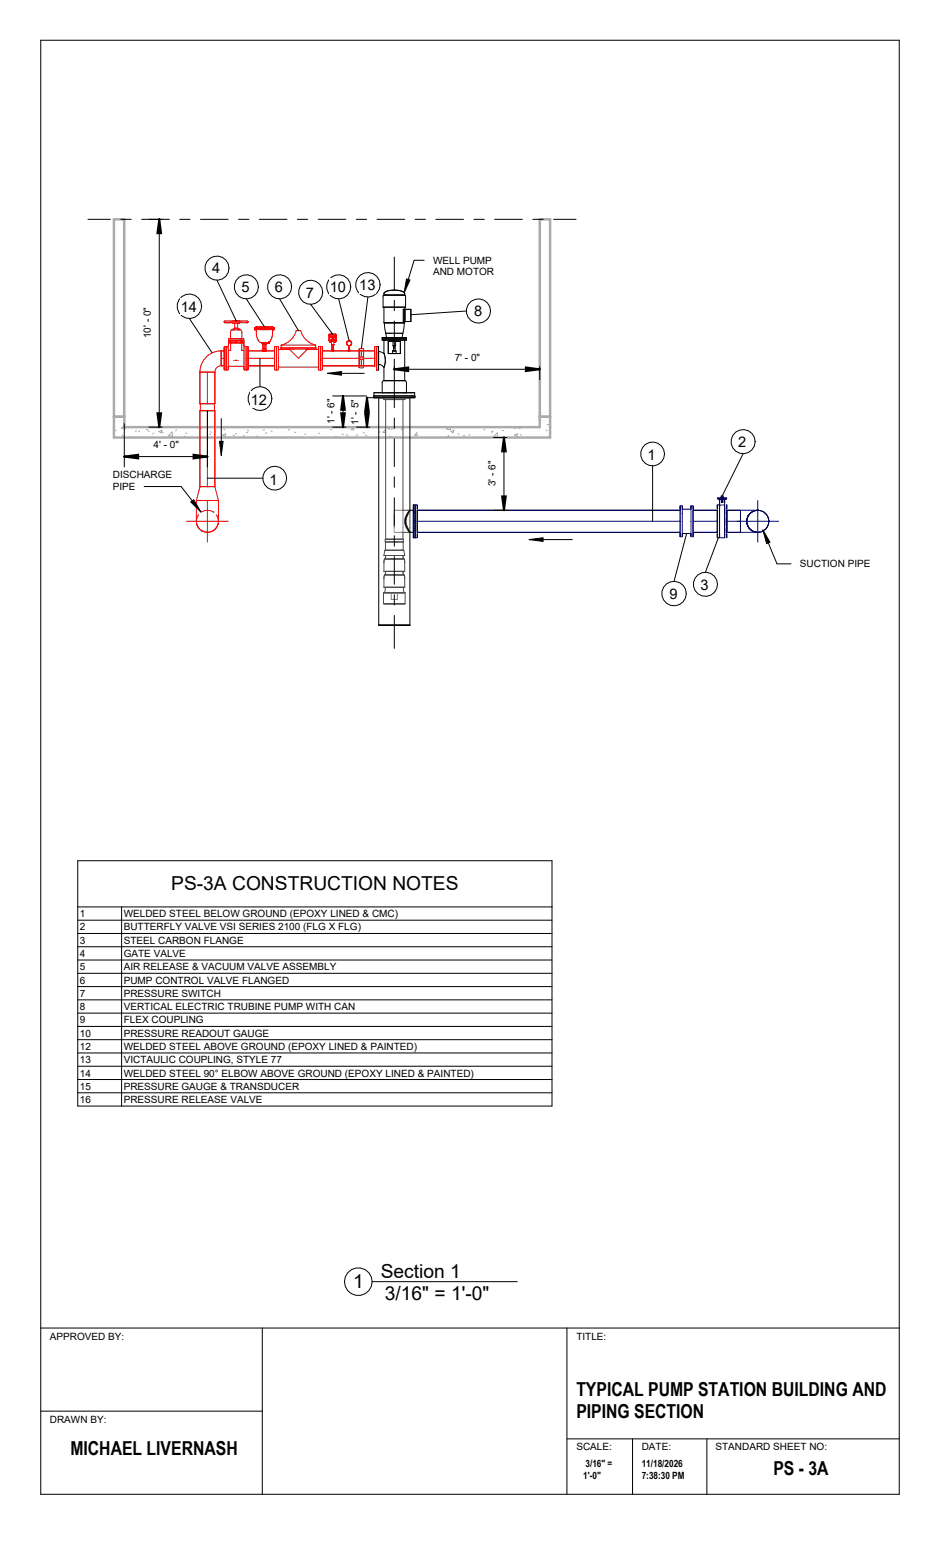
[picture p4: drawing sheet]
<svg xmlns="http://www.w3.org/2000/svg" width="216mm" height="356mm" viewBox="0 0 216 356" stroke-linecap="round" stroke-linejoin="round" font-family="sans-serif">
<defs><g id="words">
<g font-size="4.4">
<text x="39.3" y="204.3">PS-3A CONSTRUCTION NOTES</text>
<text x="87.4" y="293.4">Section 1</text>
<text x="81.1" y="295.6">1</text>
<text x="88.4" y="298.5">3/16&quot; = 1'-0&quot;</text>
<text x="132.4" y="320.4">TYPICAL PUMP STATION BUILDING AND</text>
<text x="132.4" y="325.5">PIPING SECTION</text>
<text x="16.2" y="334.1">MICHAEL LIVERNASH</text>
<text x="177.6" y="338.7">PS - 3A</text>
</g>
<g font-size="3.4">
<text x="48.7" y="62.8">4</text>
<text x="41.5" y="71.6">14</text>
<text x="55.5" y="67.1">5</text>
<text x="63.1" y="67.1">6</text>
<text x="70.2" y="68.3">7</text>
<text x="75.7" y="67.1">10</text>
<text x="82.5" y="66.7">13</text>
<text x="108.9" y="72.5">8</text>
<text x="57.6" y="93">12</text>
<text x="148.7" y="105.7">1</text>
<text x="169.6" y="102.6">2</text>
<text x="61.9" y="111.2">1</text>
<text x="153.7" y="137.6">9</text>
<text x="160.9" y="135.4">3</text>
</g>
<g font-size="2.3">
<text x="99.5" y="60.5">WELL PUMP</text>
<text x="99.5" y="63.2">AND MOTOR</text>
<text x="34.6" y="77.6" transform="rotate(-90 34.6 77.6)">10' - 0&quot;</text>
<text x="104.4" y="82.8">7' - 0&quot;</text>
<text x="76.8" y="97.3" transform="rotate(-90 76.8 97.3)">1' - 6&quot;</text>
<text x="82.3" y="97.5" transform="rotate(-90 82.3 97.5)">1' - 5&quot;</text>
<text x="35.3" y="102.9">4' - 0&quot;</text>
<text x="25.9" y="109.8">DISCHARGE</text>
<text x="25.9" y="112.5">PIPE</text>
<text x="113.8" y="111.6" transform="rotate(-90 113.8 111.6)">3' - 6&quot;</text>
<text x="183.7" y="130.2">SUCTION PIPE</text>
<text x="18.3" y="210.6">1</text>
<text x="18.3" y="213.6">2</text>
<text x="28.4" y="210.6">WELDED STEEL BELOW GROUND (EPOXY LINED &amp; CMC)</text>
<text x="28.4" y="213.6">BUTTERFLY VALVE VSI SERIES 2100 (FLG X FLG)</text>
<text x="18.3" y="216.7">3</text>
<text x="18.3" y="219.7">4</text>
<text x="28.4" y="216.7">STEEL CARBON FLANGE</text>
<text x="28.4" y="219.7">GATE VALVE</text>
<text x="18.3" y="222.7">5</text>
<text x="18.3" y="225.8">6</text>
<text x="28.4" y="222.7">AIR RELEASE &amp; VACUUM VALVE ASSEMBLY</text>
<text x="28.4" y="225.8">PUMP CONTROL VALVE FLANGED</text>
<text x="18.3" y="228.8">7</text>
<text x="18.3" y="231.9">8</text>
<text x="28.4" y="228.8">PRESSURE SWITCH</text>
<text x="28.4" y="231.9">VERTICAL ELECTRIC TRUBINE PUMP WITH CAN</text>
<text x="18.3" y="234.9">9</text>
<text x="18.3" y="238">10</text>
<text x="28.4" y="234.9">FLEX COUPLING</text>
<text x="28.4" y="238">PRESSURE READOUT GAUGE</text>
<text x="18.3" y="241">12</text>
<text x="18.3" y="244.1">13</text>
<text x="28.4" y="241">WELDED STEEL ABOVE GROUND (EPOXY LINED &amp; PAINTED)</text>
<text x="28.4" y="244.1">VICTAULIC COUPLING, STYLE 77</text>
<text x="18.3" y="247.1">14</text>
<text x="18.3" y="250.2">15</text>
<text x="28.4" y="247.1">WELDED STEEL 90° ELBOW ABOVE GROUND (EPOXY LINED &amp; PAINTED)</text>
<text x="28.4" y="250.2">PRESSURE GAUGE &amp; TRANSDUCER</text>
<text x="18.3" y="253.2">16</text>
<text x="28.4" y="253.2">PRESSURE RELEASE VALVE</text>
<text x="11.4" y="307.5">APPROVED BY:</text>
<text x="132.4" y="307.5">TITLE:</text>
<text x="11.4" y="326.6">DRAWN BY:</text>
<text x="132.4" y="332.9">SCALE:</text>
<text x="147.4" y="332.9">DATE:</text>
<text x="164.3" y="332.9">STANDARD SHEET NO:</text>
<text x="134" y="339.5">1'-0&quot;</text>
<text x="134.5" y="336.8">3/16&quot; =</text>
<text x="147.4" y="336.8">11/18/2026</text>
<text x="147.4" y="339.5">7:38:30 PM</text>
</g>
</g></defs>
<g fill="none" stroke="#aaa" stroke-width=".23">
<path d="M28.4 50.4v45.3M124.2 50.4v45.3M26.4 98.7l.2 .2M27.6 95.8h-.3M28.1 99.9l.2 .2M28.6 97.6l-.7 .7 .9 .2-.1-.4M31.4 98.9l-.4 .1M31.8 98.9l.3 .2M33.9 98.6h-.3M34 98.9l.2 .2M35.3 99.4l-.2 .2M36.5 99l.7-.2-.2 .6z"/>
<path d="M37.2 99.2l.3 .1M37.8 98.1h-.3M39.5 99.2l.1 .9-.9-.1zM40.2 98.1h.1M40.6 98.1l.2 .1M40.6 98.7l-.3 .2M42.7 99.4l.2 .2M45.7 98.1l-.3 .2M45.9 98.3l.3 .1M48.1 99.6l.3 .2M48.3 99.1l.3 .2M51.1 99.9l.7-.3-.2 .6z"/>
<path d="M51.4 98.5l.3 .2M53.5 99.8l.3 .2M54.3 98.1l.2 .2M54.4 99.6h-.4M56.1 100l-.3 .2M56.8 98.7l.3 .2M56.9 99.2l-.3 .1M60.8 98.7l-.4 .1M61.2 99.3l-.2 .2M62.2 98.9l.3 .2M66.5 98.5l-.2 .3M67.7 99.2l.3 .2"/>
<path d="M70 99.6l.2 .2M73.1 99.4l.3 .2M75.9 98.6l.3 .2M78.5 99.6l.3 .2M79.9 99.9h-.3M81.1 98.1l.2 .6-.7-.1zM82.1 99.8l-.3 .2M83.7 99.4h-.3M84 99.9l.3 .1M87.3 99.1l-.3 .2M88.4 98.7l.2 .6h-.7zM89.3 98.1l-.4 .1 .5 .3 .2-.4"/>
<path d="M90.2 98.5l-.4 .1M92.4 98.4l-.2 .2M92.7 98.2h-.3M95.7 99.3l.2 .7-.7-.1zM103 98.1l-.5 .4 .9 .2v-.6M103.6 99l.7-.3-.2 .7zM105.2 99.5l.2 .3M106.7 100h-.3M107.9 99.7l-.2 .2M111.1 98.5l.3 .2M113.2 99.2h-.4M113.2 98.9l-.2 .2"/>
<path d="M114.2 99.4l.1 .9-.9-.1zM115.7 98.8l-.3 .1M118.2 99.8l.7-.2-.2 .6zM118.5 98.2l-.3 .2M119.5 99.7l.2 .3M119.6 98.3l-.4 .1M124 96.3l.3 .1M125.4 98.7l.3 .2M126 97.5h-.3M30.1 100.2l-.3 .2M42.4 100.1l.2 .2M47.9 100.4h-.2"/>
<path d="M59 100.1l.2 .2M64.4 100.3l.2 .1M66.4 100.4h.1M77.3 100.2h-.3M89.4 100.1l.3 .2M94.8 100.3l.2 .1M102.6 100.4l.4-.4 .1 .4M102.8 100.3l-.1 .1"/>
</g>
<path d="M26.2 50.4h2.4v47.7h95.4v-47.7h2.3v50h-100.1zM26.2 95.7h2.4M124 95.7h2.3" fill="none" stroke="#aaa" stroke-width=".56"/>
<path d="M90.2 128.3h.1M90.2 132h.1M90.2 136h.1" fill="none" stroke="#d3d3d3" stroke-width=".23"/>
<path d="M86.5 81.1v1.2M86.5 82.9v.9M86.5 80.7v.2M90.6 118.4v-1.1v4.7v-1.1M90.6 118.1v-1v5.1v-1M94.9 117.3v.2M89.4 127.5h.1M89.4 131.2h.1M89.9 136h.3M90.2 136.2h.1M90.9 136h.4M94.9 121.9v.1" fill="none" stroke="#c1c1c1" stroke-width=".23"/>
<path d="M86.5 81.1v1.2M86.5 82.9v.9M86.5 80.7v.2" fill="none" stroke="#ffc1c1" stroke-width=".23"/>
<g fill="none" stroke="#a7a7a7" stroke-width=".23">
<path d="M88.6 67.7h.1M86.5 80.9v.2M86.5 82.3v.6M89.4 91.7h.1M90.2 87.4h.1M93.1 118.9h.1M93.2 118.9h.1M93.4 118.1h.1M93.6 118.1h.1M93.6 118.2h.1M93.9 117.3h.1M94 117.3h.1"/>
<path d="M94.9 117.5v4.4zM95.3 118.5v2.9M95.3 117.3v1.2M88.6 124.4h.1M88.6 128.3h.1M88.6 132h.1M88.8 126.3h.1M89 126.3h.2zM89 128.3h.1M89 132h.1M89.4 123.8h.1M89.7 128.3h.1"/>
<path d="M89.7 132h.1M89.9 136h.3M89.9 136.2h1.4M90.2 136.2h.8M90.2 127.5h.1M90.2 131.2h.1M90.2 136h.7M90.9 128.3h.2M90.9 132h.2M90.9 136h.4M91.4 128.3h.1M91.4 132h.1"/>
<path d="M91.9 126.3h.2zM92 128.3h.1M92 132h.1M92.3 126.3h.2M92.4 128.3h.2M92.4 132h.2M92.5 124.4h.1M92.8 136h.1M93.6 121.1h.1M95.3 121.4v.6"/>
</g>
<path d="M95.3 117.3v1.2M95.3 118.5v2.9M95.3 121.4v.6" fill="none" stroke="#a7a7d3" stroke-width=".23"/>
<path d="M86.5 80.9v.2M86.5 82.3v.6" fill="none" stroke="#ffa7a7" stroke-width=".23"/>
<g fill="none" stroke="#828282" stroke-width=".23">
<path d="M86.5 79.6v1.1M87.8 77.8h1.4M88.2 70.5h.4zM88.2 78.1h.1M88.7 76.5h.3M88.7 70.5h.3M88.8 77.5h.3M89.1 78.1h.3M89.4 77.8h.4M89.4 76.5h.1M90 76.5h.6M90.2 78.1h.1"/>
<path d="M91.2 76.5h.5M91.3 77.8h1.5M91.9 78.1h.1M92 77.5h.4M92.1 70.5h.3M92.2 76.5h.2M92.6 70.5h.4zM93 77.8h.4M85.9 90.9h.4zM86.5 83.8v.4M86.5 84.6v.3M86.5 80.9h.1"/>
<path d="M86.5 81.5v.1M86.5 81.8v.5M86.5 82.9v.1M86.5 83.6h.1M86.6 90.9h.1M86.9 80.7v2M86.9 82.7h.1M87.9 90.2h.3M88.1 91.3h4.9M88.2 84.3h.1M88.2 81.1h.1M88.2 84.2h.1"/>
<path d="M88.5 91.7h.5M88.6 87.4h.1M88.6 91.7h.4M89 91.7h.8h-.4M89 91.7h2.4M89.8 91.7h1.6M91.4 91.7h.7M92.1 91.7h.6M92.1 91.7h.5M93 90.2h.3M94.5 90.9h.1M94.9 90.9h.3z"/>
<path d="M90.6 118.4v2.5M90.6 118.1v3.1M90.6 117.1h1.9M92.6 117.2v5M93.2 118.9a3.7 3.7 0 0 0 .8 3.1M93.4 118.9l-.1 .1a3.1 3.1 0 0 0 .3 2.1M93.5 118.5l-.1 .4M93.6 117.9l-.2 .2a2.97 2.97 0 0 0-.3 2.4M93.9 117.3l-.3 .5M93.9 117.6l-.4 .9M94 117.3l-.8 1.6M94 117.5l-.1 .1"/>
<path d="M94.1 117.3h.1M94.9 117.2v.1M95.3 116.5v.8M95.3 115.9v.4M88.3 136.2h4.4zM88.3 136h1.6zM88.4 128.3h.2M88.4 132h.2M88.4 134.8h1.2zM88.5 124.4h.1M88.5 126.3h.3zM88.6 127.5h.8"/>
<path d="M88.6 131.2h1.6M88.6 123.8h1.7M88.6 131.2h2.6M88.6 124.4h3.9h-1.1M88.6 124.4h1.1M88.7 123.8h.7M88.7 128.3h.3M88.7 132h.3M88.8 123.8h.2M88.8 124.4h.6M88.8 126.3h2.3h-.5M89.1 128.3h.6"/>
<path d="M89.1 132h.6M89.4 123.8h.1M89.4 123.8h.9M89.4 127.5h3.2h-2.4M89.4 127.5h.8M89.5 124.4h1.9M89.5 126.3h.8M89.7 134.8h2.3M89.8 123.8h.2M89.8 128.3h1.1M89.8 132h1.1M89.9 136h.3"/>
<path d="M89.9 136v1.6h1.4v-1.6M90.2 131.2h1M90.2 136h.1M90.2 136h.7M90.2 136h1.1M90.3 123.8h.8M90.6 122.2h1.9M91.1 123.8h.3M91.1 123.8h1.4M91.1 123.8h1.5M91.1 128.3h.3M91.1 132h.3"/>
<path d="M91.1 126.3h.8zM91.2 131.2h.7M91.3 136h1.4M91.3 136h1.6M91.4 126.3h1.2M91.4 124.4h1.2M91.5 128.3h.5M91.5 132h.5M91.7 123.8h.1M91.9 131.2h.7zM92 134.8h.7zM92.1 128.3h.3"/>
<path d="M92.1 132h.3M92.2 123.8h.3M92.6 128.3h.2M92.6 124.4h.1M92.7 132h.1M92.7 136.2h.2M92.8 138.6h.1M93.1 120.5l.5 1M93.6 121.5l.1 .2M93.6 121.1l.4 .8M93.7 121.7l.1 .2M93.8 121.9l.1 .1"/>
<path d="M94.9 122v.1M95.3 123.1v.4M95.3 122.1v.6"/>
</g>
<path d="M95.3 115.9v.4M95.3 116.5v6.2M95.3 123.1v.4" fill="none" stroke="#8282c0" stroke-width=".23"/>
<path d="M86.5 79.6v1.1M86.5 84.6v.3M86.5 83.8v.4M86.5 80.9h.1M86.5 81.5v.1M86.5 81.8v.5M86.5 82.9v.1M86.5 83.6h.1" fill="none" stroke="#ff8282" stroke-width=".23"/>
<g fill="none" stroke="#4d4d4d" stroke-width=".23">
<path d="M86.5 79.6h.1M88.1 70.5h5M88.2 78.1h.1M88.2 67.7h.4zM88.3 78.1h.8M88.5 78.1h.6M88.6 67.7h.1M88.6 67.7h4.3M88.6 67.7h4.4M88.6 77.5h.6M88.6 76.5h.1M88.7 70.5h-.1h4h-.2"/>
<path d="M88.9 77.5h3.4M89 76.5h1M89 70.5h3.1M89.1 77.5h2.9M89.2 77.8h.2M89.2 78.1h1M89.4 77.5h3.1M89.4 78.1h.8M89.8 77.8h1.5M90.2 74.1h-1.9h4.6h-2.7M90.2 78.1h.9M90.3 78.4h.8"/>
<path d="M90.4 78.4h.5M90.4 79.4h.3M90.6 76.5h.6M91.1 78.1h.8M91.1 78.1h.9M91.7 76.5h.5M91.9 78.1h1.1M92 78.1h1zM92.4 76.5h.1M92.6 71h.4v2.8h-.4zM92.8 77.8h.2M85.9 90.9h3.7"/>
<path d="M86.5 80.7v.8M86.5 83v.8M86.5 81.6v.2M86.5 82.3v.6M86.5 84.2v.4M86.6 90.9h-.3h3.3M86.6 91.3h1.5M86.7 90.9h7.8M86.9 80.7v2zM86.9 82.7v1.1M87.1 91.3h.1M87.8 90.2h.2"/>
<path d="M87.9 90.2h1.3M88.1 91.3h4.9M88.1 91.3v.4h.2M88.1 91.3h-1.1h7.1h-1.1M88.1 91.3h-.9h6.7M88.2 90.2h4.8zM88.2 81.1l.3 1.4M88.2 84.2v.1M88.5 91.7h-.2h.7M88.5 82.5v.3M88.5 82.8l-.3 1.4M88.6 87.4h.1"/>
<path d="M88.6 87.4h1.6zM88.6 91.7v32.1M89 91.7h.8M89 91.7h.4M89.4 90.2h1.7M89.7 90.9h1.8M89.8 91.7h.8M90.2 81.2h.8zM90.2 87.4h2.7zM90.2 80.6h.1M90.6 91.7h2.2M90.6 91.7h.5"/>
<path d="M90.7 80.6h-.3h.3M91.3 90.2h1.5M91.5 90.9h3M92.6 91.7v25.5M92.7 91.7h.1M93 90.2h.4M93 87.4h.1M93 91.3v.4h-.2M93 91.3h1.5M93 91.3h.9M94 91.3h.1M94.5 90.2h.1"/>
<path d="M94.5 90.9h.4M94.9 90.9h.3M92.5 117.1h1.5M93.6 117.9l-.2 .2a2.99 2.99 0 0 0-.3 2.4M93.7 118.1a3.5 3.5 0 0 0 .4 3.9l-.1-.1M93.9 117.6l-.2 .5M93.9 117.6l.2-.3v4.7M94 117.3a3.5 3.5 0 0 0 0 4.7M94 117.1l-.1 .2M94 117.1l-.4 .7M94 117.3h.1M94.1 117.3l-.1 .2"/>
<path d="M94.1 117.1l-.1 .2M94.9 117.2v4.9M94.9 117.1v.2M95.3 117.3v4.7M95.3 116.3v.2M88.1 136v2.6h4.6M88.1 136h4.6M88.1 136h.2M88.2 127.5h4.4M88.2 127.5h.4M88.2 131.2h3.7M88.2 131.2h.4"/>
<path d="M88.2 134.8h4.7M88.2 134.8h.2M88.3 136h4.8v2.6h-.4M88.3 138.6h4.5M88.4 128.3h4.4M88.4 128.3l-.2 .5v2.4M88.4 132h4.4M88.4 132l-.2 .5v2.3M88.4 126.3h2.7M88.4 126.3h.1M88.4 126.3l-.2 1.2M88.4 134.8l.1 .5-.2 .7"/>
<path d="M88.4 134.8h4.3v.2M88.5 123.8h1.8M88.5 124.4h2.6M88.5 123.8v.6M88.5 123.8h.1M88.5 124.4h.1M88.5 126.3h.3M88.5 124.4v1.9M88.6 124.4h.2M88.7 123.8h.1M88.9 126.3h.1M89 123.8h.4"/>
<path d="M89.2 126.3h.3M89.4 124.4h.1M89.5 123.8h.3M89.7 126.3h.1M90 123.8h.3M90.3 123.8h2.4M90.3 126.3h.3M91.1 124.4h.3M91.4 123.8h.3M91.4 126.3h-.3h1.7M91.8 123.8h.4M91.9 126.3h.1"/>
<path d="M91.9 131.2h-3.3l-.2 .8M91.9 131.2h1.1M91.9 131.2h.7M92.1 126.3h.2M92.5 126.3h.1M92.6 127.5l.2 .8M92.6 127.5h-4l-.2 .8M92.6 131.2l.2 .8M92.6 122.2l.1 1.6M92.6 131.2h.4M92.6 126.3h.2M92.6 124.4v1.9"/>
<path d="M92.7 123.8v.6h-1.6M92.7 135l.1 .9M92.8 128.3l.1 .5 .1 2.4M92.8 132l.1 .5v2.3M92.8 126.3l.2 1.2h-.4M92.8 134.8h.1M92.8 135.9l.1 .1M93.1 120.5l.5 1M93.6 121.5l.1 .2M93.7 121.7l.2 .3M93.9 122l.1 .2h-1.5M94 122h.1"/>
<path d="M94 122l.1 .2M94.9 122v.2M95.3 122.7v.4M87.1 143.4h6.9"/>
</g>
<path d="M95.3 117.3v4.7M95.3 116.3v.2M95.3 122.7v.4" fill="none" stroke="#4d4da6" stroke-width=".23"/>
<path d="M86.5 79.6h.1M86.5 83v.6M86.5 83.6v.2zM86.5 80.7v.2zM86.5 80.9v.6M86.5 81.6v.2M86.5 82.3v.6M86.5 84.2v.4" fill="none" stroke="#ff4d4d" stroke-width=".23"/>
<g fill="none" stroke="#f00" stroke-width=".23">
<path d="M51.5 79.6h.8l.1 .1v5.1M51.6 74.1h5.2M51.6 74.1h1.4M51.6 73.7l-.1 .2 .1 .2M51.6 73.7h5.2M51.6 73.7h.3M52 79.6v5.3zM52.2 79.6h.1M52.5 78.6l1.7 .1M52.5 78.2h.9zM52.6 77.8l-.1 1.6-.3 .2M52.6 77.8h1.6"/>
<path d="M52.7 77.8h.1M52.9 77.8h1M52.9 77.8h1.3M52.9 78.7l.1 1.8M52.9 78.7h1.3M52.9 78.7h.1M52.9 77.8h-.3h1.6M53 77.8h.1M53 78.2h-.5h3.5h-.5M53 78.7h.1M53.2 75.7l-.3 .6v1.5M53.4 75.7h.1"/>
<path d="M53.5 73.7h-.6M53.5 73.7h1.5M53.5 74.2h1.5M53.5 74.2h.4v1.1M53.5 74.1v.1M53.9 75.7h.1M53.9 75.3l-.7 .4h.4M53.9 75.3h.1M53.9 78.2h.7h-.6M54 75.3h.1M54.2 78.7h.1M54.2 77.8h.1"/>
<path d="M54.2 75.3h.1M54.2 77.8h1.4M54.2 77.8h1.7h-.4M54.2 78.7h1.4M54.2 77.8h1.7M54.4 75.3h.1M54.5 75.3h.1M54.5 75.7h.1M54.6 77.8h1M54.6 75.3l.7 .4M54.8 75.7h.1M55 73.7h.6"/>
<path d="M55 74.2h-.4v1.1M55 77.8h.2zM55 75.7h.1M55 78.7h.2M55.1 74.1l-.1 .1M55.1 78.2h.9zM55.3 75.7h-1.7M55.3 75.7l.2 .6 .1 1.5M55.5 78.7h.1M55.6 78.7l-.1 1.8M55.7 77.8h.1M55.9 77.8l.1 1.6 .3 .2"/>
<path d="M56 78.4h.1M56 78.6l-1.8 .1M56.1 79.7v5.1M56.3 79.6h.1M56.5 79.6v5.3zM56.6 73.7h.2M56.6 74.1h.2M56.8 73.7l.2 .2-.2 .2M57 79.6h-.9M58.5 75.5h.1M58.5 75.7h.1M58.5 75.2h.1"/>
<path d="M58.5 75.2v.5M58.7 75.5h-.2h4.4h-.1M58.7 75.2h-.2h1.3M58.8 75.2h.2M58.8 75.7h-.3h1.3M58.8 75.1v.1M58.9 75.7v1.1M58.9 76.8v.3M58.9 77.2l.3 .8M59 75l-.1 .2M59 75h.8M59 75h.2"/>
<path d="M59 75h.1M59.2 78l.1 .1M59.3 78.1l.3 .4M59.6 78.5l.3 .1M59.7 75.2h.2M59.7 75.1v.1M59.8 75.7h1.9M59.8 75.2h1.9M59.8 75h1.9M59.8 75v.1M59.8 75.2v.5M59.9 75.1v.1"/>
<path d="M59.9 78.6l.3 .1M60.2 78.7h.1M60.2 78.7h1M60.2 78.7h.2M60.3 78.7h.1M60.3 79h.4M60.3 79h.1M60.3 79h.2M60.4 79h.1M60.4 79v1M60.4 78.7l-.1 .3M60.4 78.7h.5"/>
<path d="M60.4 78.7h.1M60.4 78.7h.3M60.5 78.7h.1M60.6 75.2h.3M60.7 78.7h.1M60.7 79h.1M60.7 75.1v.1M60.7 79h.4M60.7 79v1M60.7 78.7h.2M60.8 78.7h.1M60.8 75.1v.1"/>
<path d="M60.9 78.7h.2M60.9 78.7h.3M61 78.7h.2zM61 79h.1M61 79v1M61.1 79h.1M61.1 78.7v.3M61.2 78.7h.5M61.4 78.7h.1M61.4 78.7h.3M61.4 78.7v.1l.3-.1M61.5 75.2h.3"/>
<path d="M61.6 75.1v.1M61.7 78.5l-.4 .2M61.7 78.7h.2M61.7 75.7h1.2h-.2M61.7 75.2h1.2h-.1M61.7 75h.8M61.7 75v.1M61.7 75.2v.5M61.7 78.5v.2M61.7 75.1v.1M61.9 78.4l-.2 .1M61.9 78.4h.1"/>
<path d="M61.9 78.7h.1M61.9 78.4v.3M62 78.3l-.1 .1M62 78.3h.1M62.1 78.1l-.1 .2M62.2 78v.1M62.2 75h.3M62.4 77.6l-.2 .4M62.4 77.6h.1M62.4 75h.1M62.5 75.1l.2 .1M62.5 75v.2"/>
<path d="M62.5 77.3l-.1 .3M62.5 75.1v.1M62.6 77l-.1 .3M62.6 75.7h.1M62.6 75.8v1.2M62.6 75.1v.1M62.9 75.5h.1M62.9 75.2v.5M63.1 79.6h.8M63.5 79.6v5.3M63.9 79.9v-.3v5.3v-.3M64.6 79.2a5.1 5.1 0 0 0 3.5-3.3h.9a5 5 0 0 0 3.5 3.3"/>
<path d="M64.6 79.8v.1M64.6 79.9h7.9M64.6 79.2h7.9M64.6 79.8h7.9M64.6 79.2v.6M64.6 79.9v.2M64.6 79.9h.1M64.6 79.8h.1M72.4 79.9h.1M72.5 79.8h.1M72.5 79.8v.1M72.5 79.2v.6"/>
<path d="M72.5 79.9v.2M73.1 79.9v-.3v5.3v-.3M73.1 79.6h.9M73.6 79.6v5.3M75.6 78.2h.1M75.6 76.9h.1M75.6 78.2l.1 .1M75.6 76.8v.1M75.6 76.8h.1M75.6 76.9v1.3M75.6 76.8l.1 .1M75.7 78.2h-.1"/>
<path d="M75.7 76.8l-.1 .1M75.7 76.8h.1M75.7 78.2v.1M75.7 76.8v.1M75.7 78.3h.1M75.7 76.9v1.4M75.7 76.9h1.4M75.7 76.9h.1M75.7 77h.1M75.7 78.1h.1M75.7 78.3v.1M75.7 78.2h.1"/>
<path d="M75.7 78.4h.1M75.7 78.2v.2M75.7 78.4v.1M75.7 78.5h.1M75.8 76.8l-.1 .1M75.8 76.8h.1M75.8 77h.1M75.8 76.9h.1M75.8 78.2h.1M75.8 76.8h-.1M75.8 76.8h1.3M75.8 78.1h.1"/>
<path d="M75.8 78.5h.1M75.8 78.4h.1M75.8 78.4v.1M75.8 78.1v.1M75.8 78.2h.2M75.8 76.9v.1M75.8 78.3h.1M75.9 77h.1M75.9 78.4h.1M75.9 78.5h.1M75.9 76.9h.1M75.9 78.4v.1"/>
<path d="M75.9 78h.1M75.9 77.9h.1M75.9 78.1h.1M75.9 77.9v.1M76 77.9h-.1M76 78.5h-.1M76 78.4h.1M76 78.4v.1M76 77.9v.2M76 78.3v.1M76 77.9h.1M76 78.2h.1"/>
<path d="M76 77.4h.1M76 77.3h.1M76 78.3h.1M76 77.5h.1M76 78.1h.1M76 78.3h.8M76 77.2h.1M76 78h.1M76.1 78.4h-.1M76.1 77.5h.1M76.1 78.3h.1M76.1 78.3v.1"/>
<path d="M76.1 78.3h-.1M76.1 78.4h.1M76.1 78.3l.1 1M76.1 79.1h.6M76.1 79.1h.1M76.1 77.2h.1M76.2 77.3h.1M76.2 77.4h.1M76.2 76.8h.1M76.2 79.3h.1M76.2 76.7h.1M76.2 79.3h.3"/>
<path d="M76.2 79.1v.1M76.2 76.7l.1 .1M76.3 78.3h.1M76.3 79.3h.1M76.3 79.3h-.1M76.3 79.2l-.1 .9h.2M76.3 79.3h.2M76.3 79.3v.8M76.3 76.7h.1M76.3 76.7l.1 .1M76.3 78.1h.1M76.3 76.8h.1"/>
<path d="M76.3 77.6h.1M76.3 77.9h.1M76.3 76.8v.1M76.3 77.8v.1M76.4 77.9h-.1M76.4 77.6h-.1M76.4 77.5l-.1 .1M76.4 76.8h.1M76.4 77.6h.1M76.4 77.8h.1M76.4 77.9v.1M76.4 77.5h.1"/>
<path d="M76.4 78.2h.1M76.4 77.4h.1M76.4 77.3h.1M76.4 79.3h.2M76.4 77.7h.1M76.4 77.9h.1M76.4 77.4v.1M76.4 78.1h.1M76.4 77.2v.1M76.4 79.3h.1M76.4 79.3v.8M76.4 77.2h.1"/>
<path d="M76.4 77.5l.1 .1M76.5 77.9h-.1M76.5 77.8h.1M76.5 77.5v.1M76.5 77.6h.1M76.5 77.9h.1M76.5 79.3h-.1M76.5 78.1h.1M76.5 79.3h.1M76.5 79.2v.1M76.5 79.3v.8M76.5 77.5h.1"/>
<path d="M76.5 77.2h.1M76.5 77.3h.1M76.6 78.3h.1M76.6 77.3h.1M76.6 77.4h.1M76.6 79.3l.1 1.1M76.6 79.3h.1M76.6 77.2h.1M76.6 77.2v.1M76.6 79.1v.1M76.6 77.1v.1M76.6 77v.2"/>
<path d="M76.7 77.1h-.1M76.7 78.3l-.1 1M76.7 79.1h.1M76.7 77.3h.2M76.7 77h-.1M76.7 78.3h.1M76.7 77.3h.1M76.7 77.5h.1M76.8 77.5h.1M76.8 77l.1 .1M76.8 77h-.1M76.8 77h.1"/>
<path d="M76.8 78.3h.1M76.8 78.2h.2M76.8 78.4h.1M76.8 78.2v.2M76.8 78.2h.1M76.8 78.4v.1M76.8 77.3h.1M76.8 78.3h-.8M76.8 78.5h.1M76.9 77v.2M76.9 78.5h.1M76.9 77.6h.1"/>
<path d="M76.9 77.9v.1M76.9 78.4h.1M76.9 77.2l-.1 .1M76.9 78.4v.1M76.9 77.2h.1M76.9 76.9h.1M76.9 77.4h.1M76.9 78.2h.1M76.9 77h.1M76.9 77.4h.2M76.9 77.2v.1M76.9 77.3h.1"/>
<path d="M77 78.4h-.1M77 77h.1M77 77.3h-.1M77 78.4h.1M77 77.4h.1M77 76.9h.1M77 78.2h.1M77 78.3h.1M77 78.5h.1M77 77.3h.1M77 76.9v.1M77 78.1h.1"/>
<path d="M77.1 76.8v.1M77.1 76.8h.1M77.1 77.3h.1M77.1 77.4h.1M77.1 77h.1M77.1 78.5h-.1M77.1 77.4h-.1M77.1 78.4h.1M77.1 78.2h.1M77.1 76.9h.1M77.1 78.4v.1M77.1 78.3v.1"/>
<path d="M77.1 78.3h.1M77.1 76.9v.1M77.1 76.9v1.4M77.1 76.8l.1 .1M77.1 78.2v.1M77.2 76.9h.1M77.2 76.8h.1M77.2 78.3h-.1M77.2 78.2h.1M77.2 76.9l-.1 1.3M77.2 78.3h.1M77.2 76.8v.1"/>
<path d="M77.2 78.2v.1M80.1 79.7h.2M80.1 79.7h.1M80.1 79.7v.5M80.1 79.4a.59 .59 0 0 1-.4-.9 .59 .59 0 0 1 1 0 .59 .59 0 0 1-.5 .9M80.1 79.3h.1M80.1 79.3l.1 .9M80.2 79.3h.1M80.2 79.3l.1 .4M80.3 79.7v.5M86 79.6h.5v5.3h-.5M45.9 85.4h3.4"/>
<path d="M45.9 92.7h.1M45.9 85.4h.1M45.9 94.3h.1M45.9 85.4v7.3M45.9 94.3v17.4M45.9 92.7h3.4M45.9 94.3h3.4M46 92.7h1.6M46 94.3h1.6M46 92.7v1.6M47.6 92.7h1.7M47.6 94.3h1.7"/>
<path d="M47.6 85.4v7.3M47.6 94.3v17.4M49.3 92.7h.1M49.3 94.3h.1M49.3 92.7v1.6M49.3 85.4h.1M49.3 85.4v7.3M49.3 94.3v17.4M50.8 84h-.1a1.46 1.46 0 0 0-1.4 1.4M50.8 80.5a4.9 4.9 0 0 0-4.9 4.9M50.8 80.5v3.5M50.8 80.5h.7v3.5h-.7"/>
<path d="M50.8 82.3h.7M51.5 80.7v1.6M51.5 82.7v1.1M51.5 82.3v2.6v-.7M51.5 80.4v-.8v2.7M52.4 84.9h-.9M52.4 84.8l.2-.7h3.3l.2 .7M52.4 84.8h.1M52.4 80.3l.6 .1M53.7 82.7h.1M54 82.7h.3M54.2 82.7h.3"/>
<path d="M54.8 82.7h.1M56.1 84.8l.1 .1h.8M56.1 80.3l-.6 .1M57 80.7v1.6M57 82.7v1.1M57 82.3v2.6v-.7M57 80.4v-.8v2.7M57 82.3h6.1M60.2 80.4h1M60.2 80.4l.2 .1M60.4 80.5h.3M60.4 80.5h.1"/>
<path d="M60.4 80l-.2 .4M60.4 80.7h.6M60.4 80h.3M60.4 80.7h.7M60.4 80.5v.2M60.4 80h.6M60.4 80.5h-3.4v3.5h6.1v-3.5h-2.1l.1 .2M60.6 80.5h.1M60.7 80.5h.4M60.7 80h.4M61 80.5h.1M61.1 80l.1 .4"/>
<path d="M61.2 80.4l-.1 .1M63.1 80.7v1.6M63.1 82.7v1.1M63.1 82.3v2.6v-.7M63.1 80.4v-.8v2.7M63.1 84.9h.8M63.9 80.2h2.6M63.9 84.3h9.2M63.9 84.2v.1M64.6 80.1h7.9M64.6 80.1h1.9M66.5 80.2l2 2.1 2.1-2.1"/>
<path d="M66.5 80.1h.3M66.5 80.1v.1M67.2 80.1h.3M70 80.1h.6M70.6 80.1h1.9M70.6 80.2h2.5M70.6 80.1v.1M73.1 84.9h.9M73.1 84.2v.1M74 80.7v1.6M74 82.7v1.1M74 82.3v2.6v-.7"/>
<path d="M74 80.4v-.8v2.7M74 82.3h8.5M76.1 80.4h.6M76.1 80.4l.1 .1M76.2 80.5h.4M76.2 80.5h.1M76.2 80.1l-.1 .3M76.3 80.5v.1M76.3 80.6h.2M76.3 80.5h-2.3v3.5h12v-3.5h-9.5M76.3 80.1h.1M76.4 80.1h.2"/>
<path d="M76.5 80.1h.1M76.5 80.5v.1M76.6 80.5h-.1M76.6 80.5h.1M76.7 80.4l-.1 .1M80 80.4h.4M80 80.4l.1 .1M80.1 80.5h.1M80.1 80.2h.1M80.1 80.2l-.1 .2M80.2 80.5h.1M80.2 80.2h.1"/>
<path d="M80.2 80.5v.1M80.3 80.5h.1M80.3 80.2l.1 .2M80.4 80.4l-.1 .1M82.5 80.1v2.2zM82.5 82.3v2.1zM82.5 80.1h1M82.5 84.4h1M82.7 82h.6v.5h-.6zM83 80.5v1.4M83 82.7v1.3M83.5 82.3v2.1z"/>
<path d="M83.5 80.1v2.2zM83.5 82.3h2.5M86 80.7v1.6M86 82.7v1.1M86 82.3v2.6v-.7M86 80.4v-.8v2.7M42.9 119.7h9.5M45.1 119.7l.1 .6M45.1 114.9v4.8M45.1 114.9h2.5M45.6 118.2l-.4 .8-.1 .7M45.9 111.7h1.7"/>
<path d="M45.9 111.7l-.8 3.2M45.9 111.7h.1M45.9 111.7h3.4M46.2 117.6a2.43 2.43 0 0 1 2.9 0M47.6 114.9h2.6M47.6 111.7h1.7M47.6 114.9v9.5M49.3 111.7h.1M49.3 111.7l.9 3.2M49.7 118.2l.4 .8 .1 .7M50.2 114.9v4.8M50.2 119.7a2.53 2.53 0 0 1-1.3 2.2"/>
<path d="M45.2 120.3a2.53 2.53 0 0 0 2.4 1.9M45.2 120.3l.2 .6 1 1M46.4 121.9l1.2 .3M48.9 121.9l-1.3 .3M48.9 121.9h.1"/>
<circle cx="80.2" cy="78.8" r=".54"/>
</g>
<g fill="none" stroke="#000" stroke-width=".23">
<path d="M20.2 50.4h5.2M27.8 50.4h2.3M32.5 50.4h6.4M41.3 50.4h2.4M46 50.4h6.4M54.8 50.4h2.4M59.6 50.4h6.3M68.3 50.4h2.4M73.1 50.4h6.3M81.8 50.4h2.4M86.6 50.4h6.4M90.6 59v7.6"/>
<path d="M95.3 50.4h2.4M100.1 50.4h6.4M108.9 50.4h2.3M113.6 50.4h6.4M122.4 50.4h2.4M127.1 50.4h5.2M86.9 79.6h-.4v5.3h.4M86.9 79.6v5.3M86.9 79.6v1.1M87.8 77.8h5.6M87.8 78.1h5.6M87.8 78.1h.4"/>
<path d="M87.8 77.5h5.6M87.8 77.5h.8M87.8 77.5v.6M88 70.5h5.2M88 70.5h.1M88.2 67.7a.73 .73 0 0 1 .7-.9 5 5 0 0 1 4 .4l.1 .5M88.2 67.7h4.8M88.2 67.7l-.2 .2v2.6M88.2 74.1h4.8M88.2 70.5v3.6M88.2 78.1v3M88.2 74.1h.1"/>
<path d="M88.3 78.1h.2M88.3 74.1l.3 2.4M88.3 74.1h4.6M88.6 76.5h3.9M88.6 76.5l.2 1M89.1 78.1h1.1M89.2 78.4h2.8M89.2 78.4h1l.1 1M89.2 78.4v2.8M89.2 77.5h.2M90.2 78.1h1.7M90.3 79.4h.6"/>
<path d="M90.3 79.4h.1M90.4 79.4h.4M90.4 79.4v1.2M90.6 68.9v2.4M90.6 73.7v6.4M90.8 79.4v1.2M90.8 79.4h.1M90.9 78.4v1M91.1 78.4h.9M92 78.4v2.8M92.5 76.5l-.1 1M92.5 77.5h.9"/>
<path d="M92.6 71h1.8v2.8h-1.8zM92.9 74.1l-.4 2.4M92.9 74.1h.1M92.9 67.7h.1M93 67.7l.2 .2v2.6M93 70.5v3.6M93.1 70.5h.1M93.4 78.1h-.4v9.3M93.4 77.5v.6M28.6 97.3v9.9M47.6 94.3v12.9M85.8 90.9v.4"/>
<path d="M85.9 90.2h1.9M85.9 90.2h9.3M85.9 90.2l-.1 .7h9.5l-.1-.7M86.6 91.3h-.8h9.5h-.8M86.9 80.7v3.1M86.9 83.8v1.1M86.9 83.8l.2-.1a1.18 1.18 0 0 1 1.1 .6M86.9 80.7l1.3 .4M87 91.3v52.3h7.1v-21.4M87.8 90.2h.1M88.2 87.4h4.8M88.2 87.4h.4"/>
<path d="M88.2 87.4l-.4 .4v2.4M88.2 81.1h.1M88.2 84.3v3.1M88.2 81.1a4.1 4.1 0 0 1 0 3.2M88.6 87.4h4.4M89.2 81.2h2.8M89.2 81.2h1M89.2 90.2h.2M90.2 80.6h.8M90.2 81.2h.8M90.2 80.6v.6M90.2 80.6h.2"/>
<path d="M90.4 80.6h.4M90.6 82.5v2.3M90.6 87.2v6.4M90.6 96v2.4M90.8 80.6h.2M91 81.2h1M91 80.6v.6M91.1 90.2h.2M92.8 90.2h.2M93 87.4h.1M93.1 87.4l.3 .4v2.4M93.3 90.2h.1"/>
<path d="M93.4 90.2h1.8M94.1 91.3v25.8M94.5 90.9h.4M95.3 90.9v.4M28.6 104.8h19M90.6 100.7v6.4M90.6 109.5v2.4M90.6 114.3v6.3M94.1 117.1a3.6 3.6 0 0 0 0 5.1M94.1 117.1h.8M94.9 115.9h.4v7.6h-.4M94.9 115.9v1.2"/>
<path d="M94.9 115.9v7.6M94.9 117.1v.1M90.6 123v2.4M90.6 127.8v6.3M90.6 136.5v2.4M94.1 122.2h.8M94.9 122.2v1.3M94.9 122.1v.1M90.6 141.3v7.5"/>
</g>
<g fill="none" stroke="#000080" stroke-width=".23">
<path d="M95.8 117.3v2.4M95.8 119.7v2.4M95.8 119.7v3.8v-.9M95.8 116.7v-.8v3.8M95.8 115.9h-.5v7.6h.5M95.8 117.1h60.4v5.1h-60.4zM95.8 119.7h60.4M156.2 119.7v3.5v-.7M156.2 116.9v-.8v3.6M156.2 116.1h.5M156.7 116.1v.8h2v-.8v7.1v-.7h-2v.7zM156.7 117.7v.4"/>
<path d="M158.7 116.1h.5M159.2 119.7v3.5v-.7M159.2 116.9v-.8v3.6M159.2 117.1h5.5v5.1h-5.5zM159.2 119.7h5.5M164.7 117.3v2.4M164.7 119.7v2.4M164.7 119.7v3.8v-.9M164.7 116.7v-.8v3.8M164.7 115.9h.5M164.8 114.4h.1M164.8 114.4h.9"/>
<path d="M164.9 114.4v.2M165.2 114.6h-.3h.8h-.4v1.3M165.2 114.4h.5M165.2 116.7h.1M165.2 116.3v-.4v7.6v-.4M165.3 115.9v.8M165.3 115.9v7.6v-.9M165.3 115.9h1.1M165.3 114.4h-.5h.9M165.6 114.3v.1M165.6 114.3h.1M165.7 114.3h.4"/>
<path d="M165.7 114.3v-.4h.4v.4M165.7 114.2h.4M165.7 114.3v1.1M165.7 114.3v.8M165.7 115.1v.3M165.7 115.4h.3M165.7 115.1h.3M166 114.3v.8M166 114.3v1.1M166 114.3h.1M166 114.4h.9h-.8M166 114.4h.9"/>
<path d="M166 115.1v.3M166 114.4h.3M166.2 114.3v.1M166.4 116.1v.1M166.4 116.4v.2M166.4 116.9v.3M166.4 117.5v.4M166.4 118.2v.5M166.4 119.1v.4M166.4 119.9v.4M166.4 115.9v7.6M166.4 116.7h.1"/>
<path d="M166.5 116.7v.1M166.5 117v1M166.5 118.8v1.8M166.5 114.6h.3h-.8h.4v1.4M166.8 115.9h.1M166.8 114.4v.2M166.9 119.7v2.4M166.9 117.3v2.4M166.9 116.7v-.8v3.8M166.9 119.7v3.8v-.9M166.9 119.7h11.9M166.9 114.4h.1"/>
<path d="M170.1 117.1h.1M170.1 117.1v5.1M171.5 119.7a2.53 2.53 0 0 0 2.6 2.5 2.53 2.53 0 0 0 2.5-2.5M171.5 119.7a2.53 2.53 0 0 1 2.6-2.6 2.53 2.53 0 0 1 2.5 2.6M171.5 119.7l.1 .6zM171.6 119l-.1 .7zM171.8 118.4l-.2 .6zM172.1 118.1l-.2 .3M172.2 117.9l-.3 .5M172.2 117.9l-.1 .2M172.3 117.9l-.4 .5M173.4 117.2l-1.1 .7"/>
<path d="M173.4 117.2a2.53 2.53 0 0 1 3.2 2.5M174.1 117.1l-1.1 .3-.7 .5M174.1 117.1a2.53 2.53 0 0 1 2.5 2.6M174.1 117.1h-7.2v5.1h7.2M174.1 117.1l-.7 .1M174.1 114.9v9.5M176.6 119.7a2.53 2.53 0 0 1-3.2 2.4M176.6 119.7a2.53 2.53 0 0 1-2.5 2.5M156.2 123.2h.5M158.7 123.2h.5M164.7 123.5h1.7M165.2 122.6h.1"/>
<path d="M165.2 122.7h.1M166.4 120.7v1.2M166.4 122.2v.3M166.4 122.7v.3M166.4 123.1v.2M166.4 123.4v.1M166.4 122.7h.1M166.5 121.3v1M166.5 122.6v.1M166.8 123.5h.1M170.1 122.2h.1M171.6 120.4l.2 .5z"/>
<path d="M171.9 121l.3 .4zM173.4 122.1l-1.1-.6 .7 .5 1.1 .2M173.4 122.1l.7 .1"/>
</g>
<path d="M28.6 104.8l3.1-.4v.8zM44.5 104.4l3.1 .4-3.1 .4z" fill="#000"/>
<path d="M28.6 104.8l3.1-.4v.8zM44.5 104.4l3.1 .4-3.1 .4z" fill="none" stroke="#000" stroke-width=".46"/>
<path d="M35.3 100.7h5.9v2.7h-5.9z" fill="#fff"/>
<path d="M34.2 50.4h3M36.6 50.4v47.7M34.2 98.1h3" fill="none" stroke="#000" stroke-width=".23"/>
<path d="M36.6 50.4l.4 3.1h-.8zM36.2 94.9h.8l-.4 3.2z" fill="#000"/>
<path d="M36.6 50.4l.4 3.1h-.8zM36.2 94.9h.8l-.4 3.2z" fill="none" stroke="#000" stroke-width=".46"/>
<path d="M32.5 70.5h2.6v7.1h-2.6z" fill="#fff"/>
<path d="M90.6 84.8h33.4M90.6 84.1v3.1M124 84.1v3.1" fill="none" stroke="#000" stroke-width=".23"/>
<path d="M90.6 84.8l3.1-.4v.8zM120.8 84.4l3.2 .4-3.2 .4z" fill="#000"/>
<path d="M90.6 84.8l3.1-.4v.8zM120.8 84.4l3.2 .4-3.2 .4z" fill="none" stroke="#000" stroke-width=".46"/>
<path d="M104.4 80.7h5.9v2.6h-5.9z" fill="#fff"/>
<path d="M76.4 98.1h3M76.4 90.9h7.8M78.8 90.9v7.2" fill="none" stroke="#000" stroke-width=".23"/>
<path d="M78.4 94.9h.8l-.4 3.2zM78.8 90.9l.4 3.2h-.8z" fill="#000"/>
<path d="M78.4 94.9h.8l-.4 3.2zM78.8 90.9l.4 3.2h-.8z" fill="none" stroke="#000" stroke-width=".46"/>
<path d="M74.7 91.4h2.6v5.9h-2.6z" fill="#fff"/>
<path d="M175.2 121.7l1.6 2.8-.7 .3z" fill="#000"/>
<path d="M175.2 121.7l1.6 2.8-.7 .3zM175.2 121.7l3.3 7.7h3.2" fill="none" stroke="#000" stroke-width=".23"/>
<path d="M183.7 128.1h16.1v2.7h-16.1z" fill="#fff"/>
<path d="M93.4 64l.8 .3-1.4 2.9z" fill="#000"/>
<path d="M97.4 59.8h-2.3l-2.3 7.4M93.4 64l.8 .3-1.4 2.9z" fill="none" stroke="#000" stroke-width=".23"/>
<g fill="#fff">
<path d="M99.5 58.4h13.7v2.7h-13.7z"/>
<path d="M99.5 61.1h14v2.6h-14z"/>
</g>
<path d="M33.1 111.7h8.5l4.5 5.8M43.8 115.2l.7-.5 1.6 2.8z" fill="none" stroke="#000" stroke-width=".23"/>
<path d="M43.8 115.2l.7-.5 1.6 2.8z" fill="#000"/>
<g fill="#fff">
<path d="M25.9 107.7h13.6v2.7h-13.6z"/>
<path d="M25.9 110.4h5.2v2.6h-5.2z"/>
</g>
<path d="M121.5 123.9l3.2-.4v.8z" fill="#000"/>
<path d="M121.5 123.9l3.2-.4v.8zM121.5 123.9h9.9" fill="none" stroke="#000" stroke-width=".23"/>
<path d="M133.5 122.5h.6v2.7h-.6z" fill="#fff"/>
<path d="M75.3 85.7l3.1-.4v.8z" fill="#000"/>
<path d="M75.3 85.7l3.1-.4v.8zM75.3 85.7h8.4" fill="none" stroke="#000" stroke-width=".23"/>
<path d="M85.7 84.4h.7v2.6h-.7z" fill="#fff"/>
<path d="M50.4 101.3h.8l-.4 3.2z" fill="#000"/>
<path d="M50.8 96.1v8.4M50.4 101.3h.8l-.4 3.2z" fill="none" stroke="#000" stroke-width=".23"/>
<path d="M50.5 91.4h.6v2.7h-.6z" fill="#fff"/>
<path d="M81.9 98.1h3M84.2 91.3h2.5M84.3 91.3v6.8" fill="none" stroke="#000" stroke-width=".23"/>
<path d="M83.9 94.9h.8l-.4 3.2zM84.3 91.3l.4 3.2h-.8z" fill="#000"/>
<path d="M83.9 94.9h.8l-.4 3.2zM84.3 91.3l.4 3.2h-.8z" fill="none" stroke="#000" stroke-width=".46"/>
<path d="M80.2 91.6h2.7v5.9h-2.7z" fill="#fff"/>
<path d="M113.4 117.1h3M113.4 100.4h3M115.8 100.4v16.7" fill="none" stroke="#000" stroke-width=".23"/>
<path d="M115.3 114h.9l-.4 3.1zM115.8 100.4l.4 3.2h-.9z" fill="#000"/>
<path d="M115.3 114h.9l-.4 3.1zM115.8 100.4l.4 3.2h-.9z" fill="none" stroke="#000" stroke-width=".46"/>
<path d="M111.7 105.7h2.6v5.9h-2.6z" fill="#fff"/>
<g fill="none" stroke="#000" stroke-width=".23">
<path d="M170.7 104.2l-4.8 9.7"/>
<circle cx="170.7" cy="101.4" r="2.77"/>
</g>
<path d="M169.6 99.5h1.8v3.8h-1.8z" fill="#fff"/>
<g fill="none" stroke="#000" stroke-width=".23">
<path d="M165 123.5l-3 7.9"/>
<circle cx="162" cy="134.1" r="2.77"/>
</g>
<path d="M160.9 132.2h1.9v3.9h-1.9z" fill="#fff"/>
<g fill="none" stroke="#000" stroke-width=".23">
<path d="M149.9 107v12.7"/>
<circle cx="149.9" cy="104.2" r="2.74"/>
</g>
<path d="M148.7 102.6h1.9v3.8h-1.9z" fill="#fff"/>
<g fill="none" stroke="#000" stroke-width=".23">
<path d="M157.7 122.5l-2.9 11"/>
<circle cx="154.8" cy="136.3" r="2.81"/>
</g>
<path d="M153.7 134.5h1.9v3.8h-1.9z" fill="#fff"/>
<g fill="none" stroke="#000" stroke-width=".23">
<path d="M47.6 109.8h12.8"/>
<circle cx="63.1" cy="109.8" r="2.74"/>
</g>
<path d="M61.9 108.1h1.9v3.9h-1.9z" fill="#fff"/>
<g fill="none" stroke="#000" stroke-width=".23">
<path d="M43.5 73.1l5.2 7.9"/>
<circle cx="43.5" cy="70.3" r="2.81"/>
</g>
<path d="M41.5 68.5h3.7v3.8h-3.7z" fill="#fff"/>
<g fill="none" stroke="#000" stroke-width=".23">
<path d="M49.8 64.3l4.4 9.3"/>
<circle cx="49.8" cy="61.6" r="2.77"/>
</g>
<path d="M48.7 59.7h1.9v3.8h-1.9z" fill="#fff"/>
<g fill="none" stroke="#000" stroke-width=".23">
<path d="M56.6 68.6l4.1 6.4"/>
<circle cx="56.6" cy="65.8" r="2.77"/>
</g>
<path d="M55.5 63.9h1.8v3.9h-1.8z" fill="#fff"/>
<g fill="none" stroke="#000" stroke-width=".23">
<path d="M64.2 68.6l4.3 7.3"/>
<circle cx="64.2" cy="65.8" r="2.77"/>
</g>
<path d="M63.1 63.9h1.9v3.9h-1.9z" fill="#fff"/>
<g fill="none" stroke="#000" stroke-width=".23">
<path d="M71.3 69.9l5.1 6.8"/>
<circle cx="71.3" cy="67.1" r="2.77"/>
</g>
<path d="M70.2 65.2h1.9v3.8h-1.9z" fill="#fff"/>
<g fill="none" stroke="#000" stroke-width=".23">
<path d="M77.8 68.6l2.4 9.6"/>
<circle cx="77.8" cy="65.8" r="2.77"/>
</g>
<path d="M75.7 63.9h3.8v3.9h-3.8z" fill="#fff"/>
<g fill="none" stroke="#000" stroke-width=".23">
<path d="M59.7 82.3v6.5"/>
<circle cx="59.7" cy="91.5" r="2.74"/>
</g>
<path d="M57.6 89.8h3.7v3.9h-3.7z" fill="#fff"/>
<g fill="none" stroke="#000" stroke-width=".23">
<path d="M84.5 68.2l-1.5 11.8"/>
<circle cx="84.5" cy="65.4" r="2.81"/>
</g>
<path d="M82.5 63.6h3.7v3.8h-3.7z" fill="#fff"/>
<g fill="none" stroke="#000" stroke-width=".23">
<path d="M107.1 71.4l-12.7 .9"/>
<circle cx="109.9" cy="71.4" r="2.78"/>
</g>
<path d="M108.9 69.3h1.9v3.9h-1.9z" fill="#fff"/>
<path d="M9.4 9.2h197.1v333.8h-197.1zM9.4 304.9h197.1M60.2 304.9v38.1M130.2 304.9v38.1M9.4 324h50.8M130.2 330.3h76.3M145.3 330.3v12.7M162.4 330.3v12.7" fill="none" stroke="#000" stroke-width=".23"/>
<g fill="#fff">
<path d="M132.4 330.8h8.1v2.7h-8.1z"/>
<path d="M147.4 330.8h6.8v2.7h-6.8z"/>
<path d="M164.3 330.8h25.7v2.7h-25.7z"/>
<path d="M132.4 305.4h6.8v2.7h-6.8z"/>
<path d="M11.4 305.4h17.1v2.7h-17.1z"/>
<path d="M11.4 324.4h13.3v2.7h-13.3z"/>
<path d="M134 334.6h6.8v2.8h-6.8z"/>
<path d="M134 337.4h4.1v2.7h-4.1z"/>
<path d="M147.4 334.6h9.5v2.8h-9.5z"/>
<path d="M147.4 337.4h10v2.7h-10z"/>
<path d="M132.4 316.3h72v5.1h-72z"/>
<path d="M132.4 321.4h29.7v5.1h-29.7z"/>
<path d="M177.6 334.6h12.8v5.1h-12.8z"/>
<path d="M16.2 329.9h38.9v5.2h-38.9z"/>
</g>
<g fill="none" stroke="#000" stroke-width=".23">
<path d="M17.9 197.6h108.9v56.3h-108.9zM17.9 217.3h108.9M17.9 214.3h108.9M17.9 211.2h108.9M17.9 208.2h108.9M27.9 208.2v45.7M17.9 238.7h108.9M17.9 235.6h108.9M17.9 232.6h108.9M17.9 229.5h108.9M17.9 226.5h108.9M17.9 223.4h108.9"/>
<path d="M17.9 220.4h108.9M17.9 250.9h108.9M17.9 247.8h108.9M17.9 244.8h108.9M17.9 241.7h108.9M85.5 294.2h33.3"/>
<circle cx="82.3" cy="294.2" r="3.2"/>
</g>
<use href="#words"/>
</svg>
